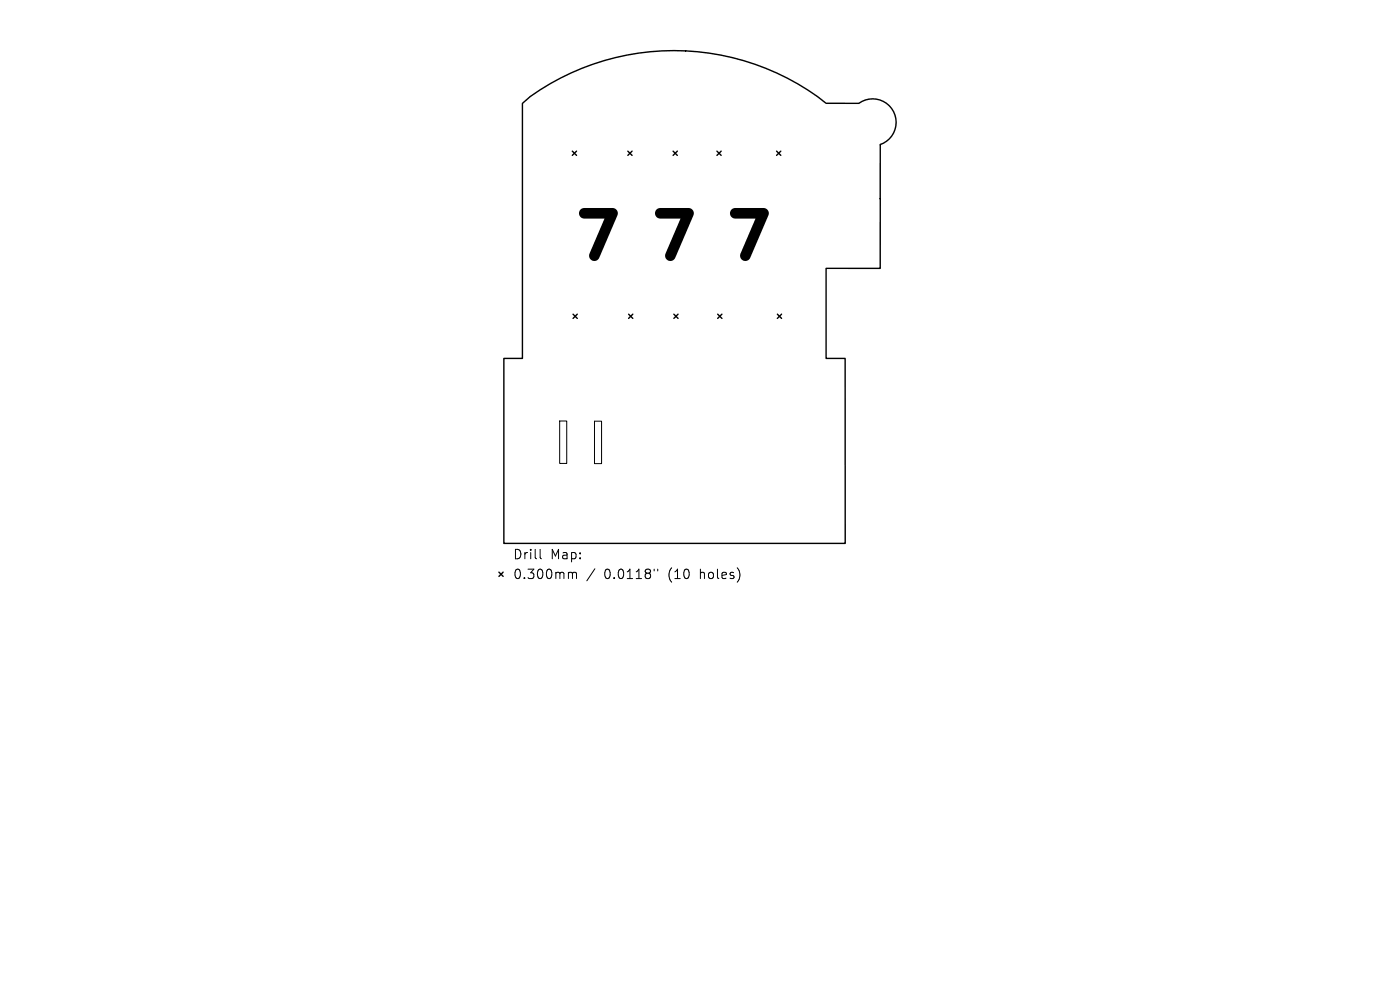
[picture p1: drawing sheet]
<svg xmlns="http://www.w3.org/2000/svg" width="297mm" height="210mm" viewBox="0 0 297 210" stroke-linecap="round" stroke-linejoin="round" font-family="sans-serif">
<defs><g id="words">
<g font-size="2.8">
<text x="108.7" y="118.9">Drill</text>
<text x="116.8" y="118.9">Map:</text>
<text x="108.7" y="123.1">0.300mm</text>
<text x="128.2" y="123.1">0.0118&quot;</text>
<text x="141.9" y="123.1">(10</text>
<text x="148.8" y="123.1">holes)</text>
</g>
</g></defs>
<path d="M118.7 89.3h1.5v9h-1.5zM126.1 89.3h1.5v9h-1.5zM114.6 116.5v1.7l.3 .3M120.9 121.4h.3l.2 .3M121.4 121.7l.3-.3 .5 .1 .1 1.2M121.4 121.7v1M126.2 120.6l-1.7 2.6M138.8 120.7v.4M139.5 120.7v.4" fill="none" stroke="#000" stroke-width=".21"/>
<g fill="none" stroke="#000" stroke-width=".3">
<path d="M110.8 21.9a44.6 44.6 0 0 1 12.6-7.4 52.3 52.3 0 0 1 51.9 7.4h6.9a5 5 0 0 1 7.4 1.8 5 5 0 0 1-2.9 7v26.2h-11.4v19.1h4v39.3h-72.4v-39.3h3.9zM121.4 32.1l.9 .9M122.3 32.1l-.9 .9M133.2 32.1l.9 .9M134.1 32.1l-.9 .9M142.8 32.1l.9 .9M143.7 32.1l-.9 .9M152.1 32.1l.9 .9M153 32.1l-.9 .9M164.7 32.1l.9 .9M165.6 32.1l-.9 .9M121.6 66.6l.9 .9"/>
<path d="M122.5 66.6l-.9 .9M133.4 66.6l.9 .9M134.3 66.6l-.9 .9M143 66.6l.9 .9M143.9 66.6l-.9 .9M152.3 66.6l.9 .9M153.2 66.6l-.9 .9M164.9 66.6l.9 .9M165.8 66.6l-.9 .9M105.8 121.4l.9 .9M106.7 121.4l-.9 .9"/>
</g>
<path d="M123.1 44.6l.4-.4 .4-.1h6.1a1.12 1.12 0 0 1 1 1.6l-3.9 9a1.13 1.13 0 0 1-1.5 .6 1.13 1.13 0 0 1-.5-1.5l3.1-7.4h-4.3a1.13 1.13 0 0 1-1-.7 1.13 1.13 0 0 1 .2-1.1zM139.2 44.6l.4-.4 .5-.1h6a1.12 1.12 0 0 1 1 1.6l-3.9 9a1.12 1.12 0 0 1-1.4 .6 1.12 1.12 0 0 1-.6-1.5l3.2-7.4h-4.3a1.13 1.13 0 0 1-1-.7 1.13 1.13 0 0 1 .1-1.1zM155.1 44.6l.4-.4 .5-.1h6a1.12 1.12 0 0 1 1 1.6l-3.8 9a1.13 1.13 0 0 1-1.5 .6 1.13 1.13 0 0 1-.6-1.5l3.2-7.4h-4.3a1.13 1.13 0 0 1-1-.7 1.13 1.13 0 0 1 .1-1.1z" fill="#000"/>
<use href="#words"/>
</svg>
